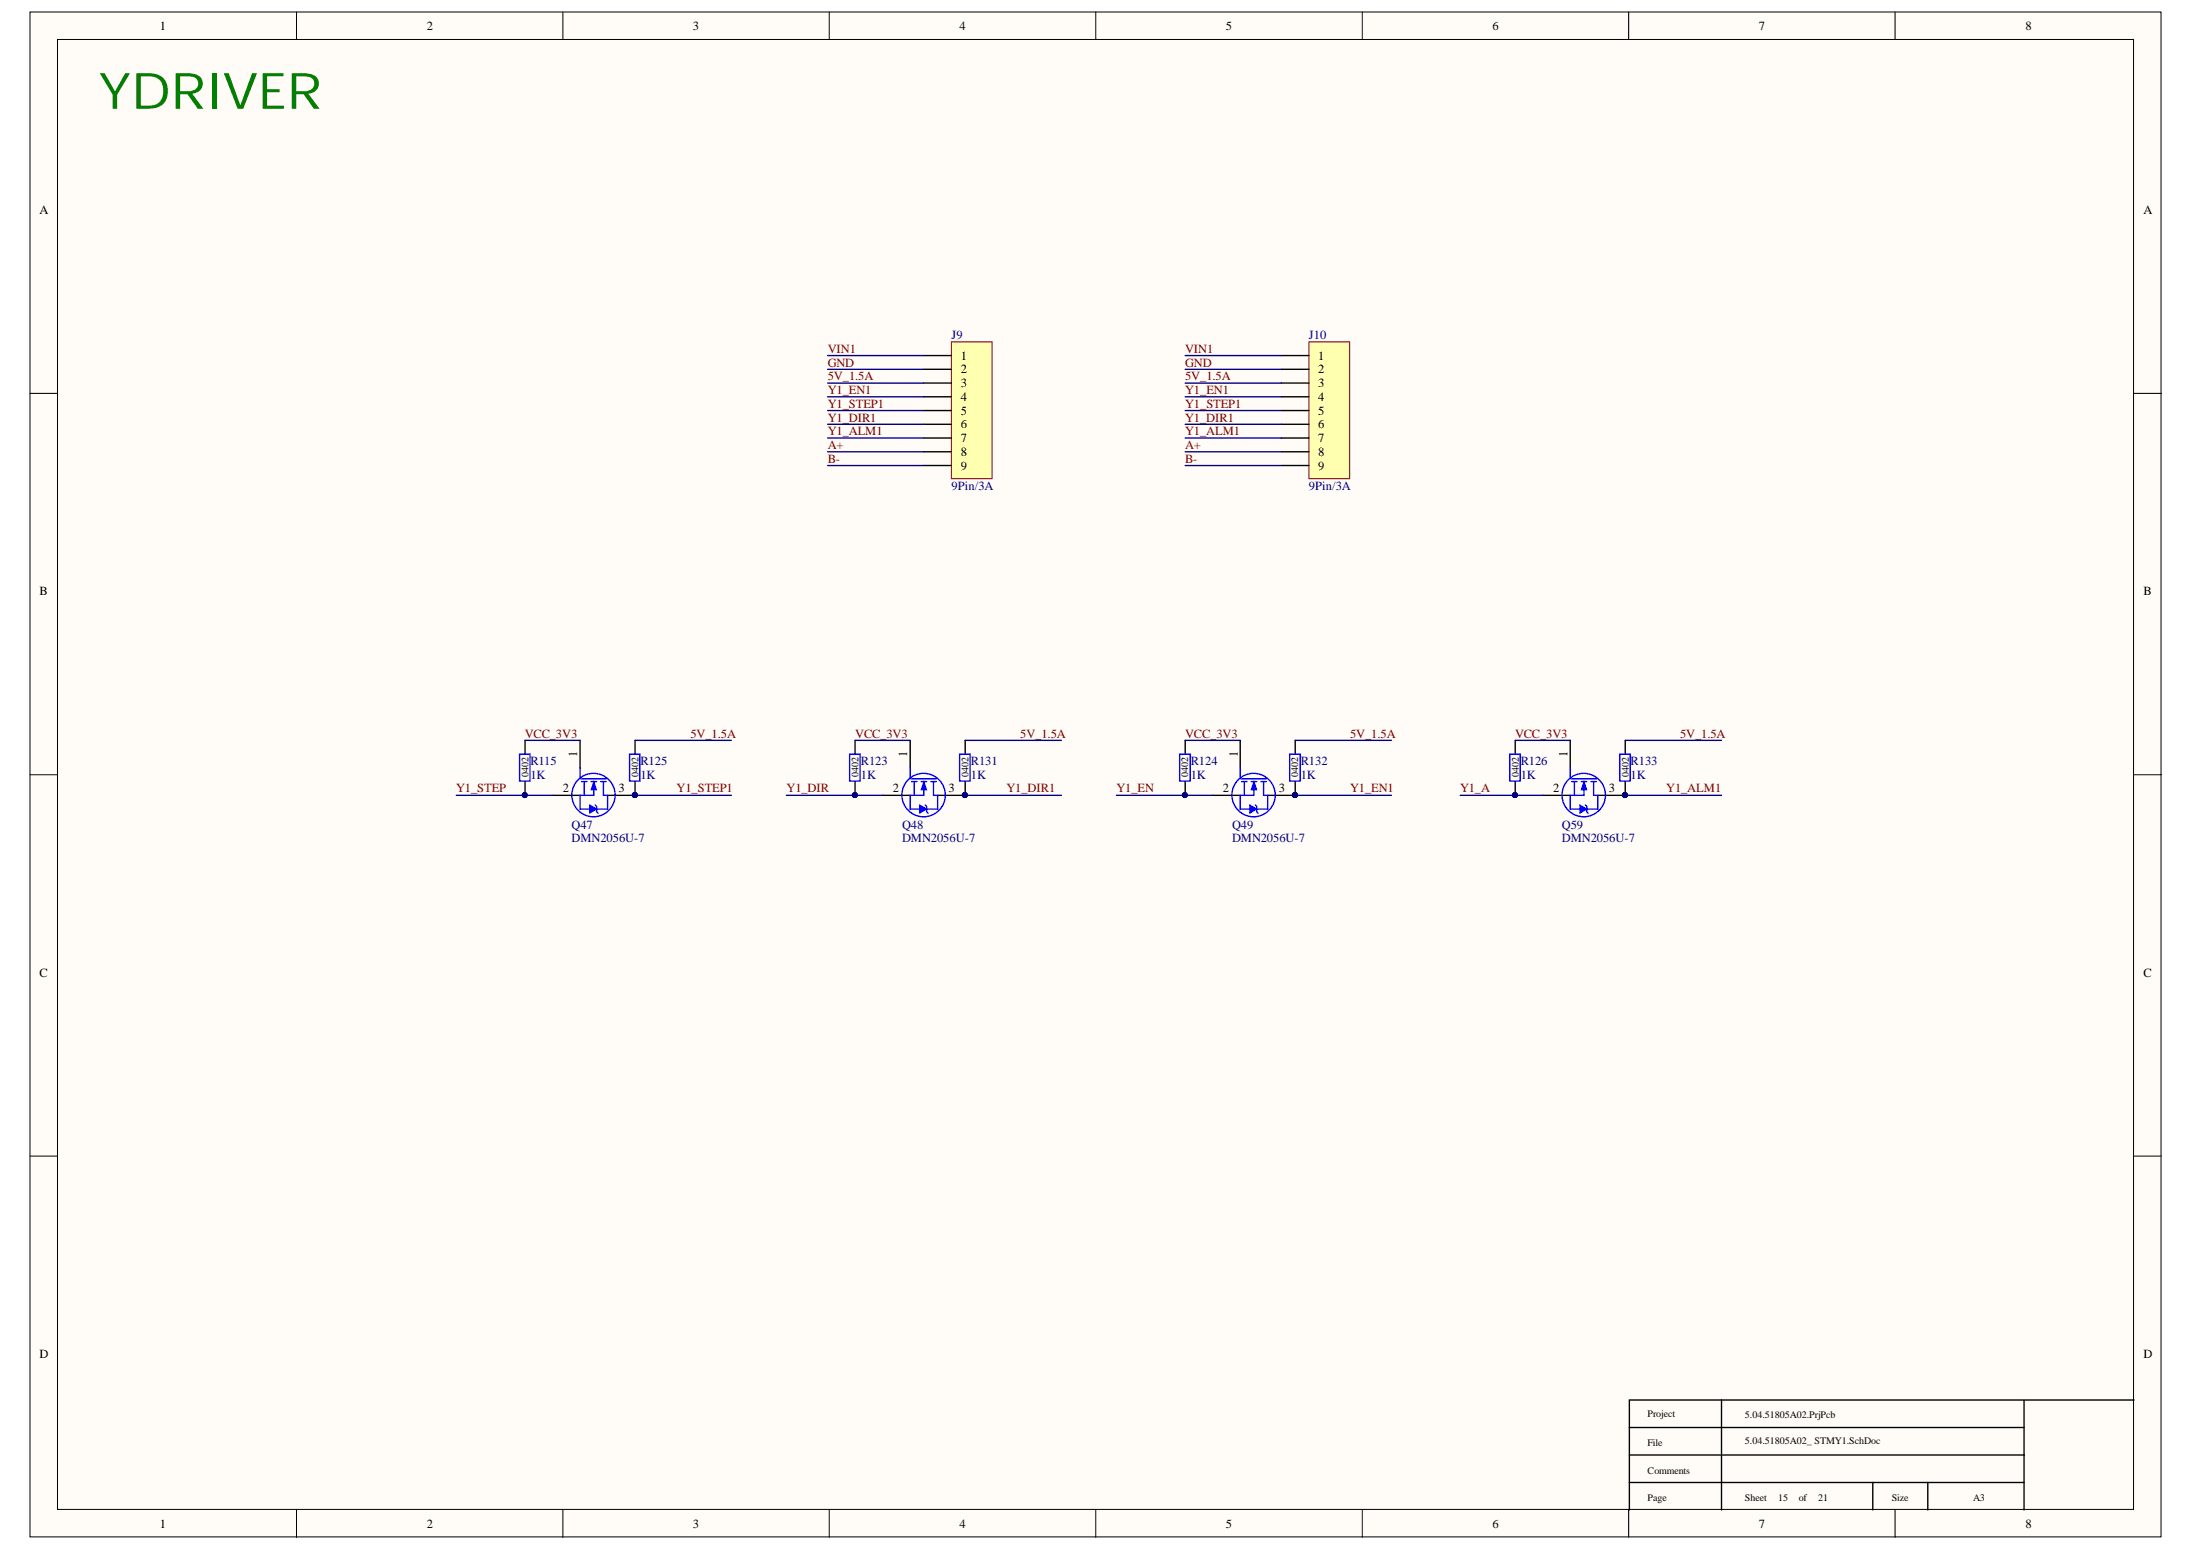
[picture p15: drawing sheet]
<svg xmlns="http://www.w3.org/2000/svg" width="297mm" height="210mm" viewBox="0 0 297 210" stroke-linecap="round" stroke-linejoin="round" font-family="sans-serif">
<defs><g id="words">
<text font-size="6.8" fill="#008000" x="13.4" y="14.7">YDRIVER</text>
<g font-size="1.7">
<text x="21.7" y="4.1">1</text>
<text x="57.8" y="4.1">2</text>
<text x="93.8" y="4.1">3</text>
<text x="129.9" y="4.1">4</text>
<text x="166" y="4.1">5</text>
<text x="202.1" y="4.1">6</text>
<text x="238.1" y="4.1">7</text>
<text x="274.2" y="4.1">8</text>
<text x="5.3" y="28.9">A</text>
<text x="290.2" y="28.9">A</text>
<text x="130.1" y="48.7">1</text>
<text x="130.1" y="50.5">2</text>
<text x="130.1" y="52.4">3</text>
<text x="178.5" y="48.7">1</text>
<text x="178.5" y="50.5">2</text>
<text x="178.5" y="52.4">3</text>
<text x="130.1" y="54.3">4</text>
<text x="130.1" y="56.1">5</text>
<text x="130.1" y="58">6</text>
<text x="130.1" y="59.8">7</text>
<text x="178.5" y="54.3">4</text>
<text x="178.5" y="56.1">5</text>
<text x="178.5" y="58">6</text>
<text x="178.5" y="59.8">7</text>
<text x="130.1" y="61.7">8</text>
<text x="130.1" y="63.6">9</text>
<text x="178.5" y="61.7">8</text>
<text x="178.5" y="63.6">9</text>
<text x="5.3" y="80.5">B</text>
<text x="290.2" y="80.5">B</text>
<text x="76.2" y="107.2">2</text>
<text x="78.2" y="102.4" transform="rotate(-90 78.2 102.4)">1</text>
<text x="83.7" y="107.2">3</text>
<text x="120.9" y="107.2">2</text>
<text x="122.8" y="102.4" transform="rotate(-90 122.8 102.4)">1</text>
<text x="128.4" y="107.2">3</text>
<text x="165.5" y="107.2">2</text>
<text x="167.6" y="102.4" transform="rotate(-90 167.6 102.4)">1</text>
<text x="173.1" y="107.2">3</text>
<text x="210.3" y="107.2">2</text>
<text x="212.2" y="102.4" transform="rotate(-90 212.2 102.4)">1</text>
<text x="217.8" y="107.2">3</text>
<text x="5.3" y="132.2">C</text>
<text x="290.2" y="132.2">C</text>
<text x="5.3" y="183.7">D</text>
<text x="290.2" y="183.7">D</text>
<text x="21.7" y="206.8">1</text>
<text x="57.8" y="206.8">2</text>
<text x="93.8" y="206.8">3</text>
<text x="129.9" y="206.8">4</text>
<text x="166" y="206.8">5</text>
<text x="202.1" y="206.8">6</text>
<text x="238.1" y="206.8">7</text>
<text x="274.2" y="206.8">8</text>
</g>
<g font-size="1.7" fill="#800000">
<text x="112.1" y="47.8">VIN1</text>
<text x="160.5" y="47.8">VIN1</text>
<text x="112.1" y="49.6">GND</text>
<text x="112.1" y="51.5">5V_1.5A</text>
<text x="112.1" y="53.3">Y1_EN1</text>
<text x="160.5" y="49.6">GND</text>
<text x="160.5" y="51.5">5V_1.5A</text>
<text x="160.5" y="53.3">Y1_EN1</text>
<text x="112.1" y="55.2">Y1_STEP1</text>
<text x="112.1" y="57">Y1_DIR1</text>
<text x="112.1" y="58.9">Y1_ALM1</text>
<text x="160.5" y="55.2">Y1_STEP1</text>
<text x="160.5" y="57">Y1_DIR1</text>
<text x="160.5" y="58.9">Y1_ALM1</text>
<text x="112.1" y="60.8">A+</text>
<text x="112.1" y="62.6">B-</text>
<text x="160.5" y="60.8">A+</text>
<text x="160.5" y="62.6">B-</text>
<text x="71.1" y="99.8">VCC_3V3</text>
<text x="93.5" y="99.8">5V_1.5A</text>
<text x="115.8" y="99.8">VCC_3V3</text>
<text x="138.1" y="99.8">5V_1.5A</text>
<text x="160.5" y="99.8">VCC_3V3</text>
<text x="182.8" y="99.8">5V_1.5A</text>
<text x="205.1" y="99.8">VCC_3V3</text>
<text x="227.5" y="99.8">5V_1.5A</text>
<text x="61.7" y="107.2">Y1_STEP</text>
<text x="91.6" y="107.2">Y1_STEP1</text>
<text x="106.5" y="107.2">Y1_DIR</text>
<text x="136.3" y="107.2">Y1_DIR1</text>
<text x="151.2" y="107.2">Y1_EN</text>
<text x="182.8" y="107.2">Y1_EN1</text>
<text x="197.7" y="107.2">Y1_A</text>
<text x="225.6" y="107.2">Y1_ALM1</text>
</g>
<g font-size="1.7" fill="#000080">
<text x="128.8" y="45.9">J9</text>
<text x="177.2" y="45.9">J10</text>
<text x="128.8" y="66.3">9Pin/3A</text>
<text x="177.2" y="66.3">9Pin/3A</text>
<text x="71.8" y="103.5">R115</text>
<text x="71.8" y="105.4">1K</text>
<text x="86.7" y="103.5">R125</text>
<text x="86.7" y="105.4">1K</text>
<text x="116.6" y="103.5">R123</text>
<text x="116.6" y="105.4">1K</text>
<text x="131.4" y="103.5">R131</text>
<text x="131.4" y="105.4">1K</text>
<text x="161.2" y="103.5">R124</text>
<text x="161.2" y="105.4">1K</text>
<text x="176.1" y="103.5">R132</text>
<text x="176.1" y="105.4">1K</text>
<text x="205.9" y="103.5">R126</text>
<text x="205.9" y="105.4">1K</text>
<text x="220.8" y="103.5">R133</text>
<text x="220.8" y="105.4">1K</text>
<text x="77.4" y="112.1">Q47</text>
<text x="122.1" y="112.1">Q48</text>
<text x="166.8" y="112.1">Q49</text>
<text x="211.5" y="112.1">Q59</text>
<text x="77.4" y="114">DMN2056U-7</text>
<text x="122.1" y="114">DMN2056U-7</text>
<text x="166.8" y="114">DMN2056U-7</text>
<text x="211.5" y="114">DMN2056U-7</text>
</g>
<g font-size="1.4">
<text x="71.6" y="105.2" transform="rotate(-90 71.6 105.2)">0402</text>
<text x="86.4" y="105.2" transform="rotate(-90 86.4 105.2)">0402</text>
<text x="116.2" y="105.2" transform="rotate(-90 116.2 105.2)">0402</text>
<text x="131.1" y="105.2" transform="rotate(-90 131.1 105.2)">0402</text>
<text x="160.9" y="105.2" transform="rotate(-90 160.9 105.2)">0402</text>
<text x="175.8" y="105.2" transform="rotate(-90 175.8 105.2)">0402</text>
<text x="205.6" y="105.2" transform="rotate(-90 205.6 105.2)">0402</text>
<text x="220.5" y="105.2" transform="rotate(-90 220.5 105.2)">0402</text>
<text x="223.1" y="191.8">Project</text>
<text x="236.2" y="191.9">5.04.51805A02.PrjPcb</text>
<text x="223.1" y="195.7">File</text>
<text x="236.2" y="195.5">5.04.51805A02_ STMY1.SchDoc</text>
<text x="223.1" y="203.2">Page</text>
<text x="223.1" y="199.4">Comments</text>
<text x="236.2" y="203.2">Sheet</text>
<text x="240.7" y="203.2">15</text>
<text x="243.5" y="203.2">of</text>
<text x="246.1" y="203.2">21</text>
<text x="256.1" y="203.2">Size</text>
<text x="267.1" y="203.2">A3</text>
</g>
</g></defs>
<g fill="#fffcf8" stroke="#000" stroke-width=".14">
<path d="M4.1 1.6h288.5v206.4h-288.5z"/>
<path d="M7.8 5.3h281.1v199h-281.1z"/>
</g>
<g fill="none" stroke="#000" stroke-width=".14">
<path d="M40.1 1.6v3.7M76.2 1.6v3.7M112.3 1.6v3.7M148.4 1.6v3.7M184.4 1.6v3.7M220.5 1.6v3.7M256.6 1.6v3.7M4.1 53.2h3.7M288.9 53.2h3.8M4.1 104.8h3.7M288.9 104.8h3.8M4.1 156.5h3.7"/>
<path d="M288.9 156.5h3.8M40.1 204.3v3.8M76.2 204.3v3.8M112.3 204.3v3.8M148.4 204.3v3.8M184.4 204.3v3.8M220.5 204.3v3.8M256.6 204.3v3.8"/>
</g>
<g fill="none" stroke="#000" stroke-width=".19">
<path d="M164.2 107.6h3.7M167.9 100.2v3.7M171.6 107.6h3.8M205.1 100.2v1.9M205.1 105.8v1.8M220.6 196.9h53.4M220.6 193.2h53.4M233.1 189.5v14.8M274 189.5v14.8M288.9 189.5h-68.3v14.8M220.6 200.6h53.4M253.6 200.6v3.7"/>
<path d="M261 200.6v3.7"/>
</g>
<g fill="#000080" stroke="#000080" stroke-width=".14">
<circle cx="205.1" cy="107.6" r=".33"/>
<circle cx="175.3" cy="107.6" r=".34"/>
</g>
<path d="M167.9 103.9v1.5M168.1 105.4h3.3M168.1 105.8h.7M168.5 105.8v1.8M169.4 105.8h.7M169.8 105.8v1.8h-1.9M170.7 105.8h.7M171.1 105.8v1.8M204.4 102.1h1.4v3.6h-1.4z" fill="none" stroke="#00f" stroke-width=".19"/>
<path d="M169.8 105.8l.3 1.1h-.7z" fill="#00f"/>
<path d="M169.8 105.8l.3 1.1h-.7z" fill="none" stroke="#00f" stroke-width=".14"/>
<path d="M167.9 107.6v1.9h1.3M171.1 107.6h.5v1.9h-1.5" fill="none" stroke="#00f" stroke-width=".19"/>
<path d="M169.2 108.9l.9 .6-.9 .6z" fill="#00f"/>
<path d="M169.2 108.9l.9 .6-.9 .6z" fill="none" stroke="#00f" stroke-width=".14"/>
<g fill="none" stroke="#00f" stroke-width=".19">
<path d="M123.2 103.9v1.5M123.4 105.4h3.4M123.4 105.8h.8M123.8 105.8v1.8M124.7 105.8h.8M125.1 105.8v1.8h-1.9M126 105.8h.8M126.4 105.8v1.8M159.7 102.1h1.4v3.6h-1.4zM170 108.9l.1 .2v.8l.2 .2"/>
<circle cx="169.7" cy="107.6" r="2.94"/>
</g>
<g fill="#000080" stroke="#000080" stroke-width=".14">
<circle cx="175.3" cy="107.6" r=".34"/>
<circle cx="160.4" cy="107.6" r=".33"/>
<circle cx="130.6" cy="107.6" r=".33"/>
</g>
<path d="M119.5 107.6h3.7M123.2 100.2v3.7M126.9 107.6h3.8M160.5 100.2v1.9M160.5 105.8v1.8" fill="none" stroke="#000" stroke-width=".19"/>
<path d="M125.1 105.8l.4 1.1h-.8z" fill="#00f"/>
<path d="M125.1 105.8l.4 1.1h-.8z" fill="none" stroke="#00f" stroke-width=".14"/>
<path d="M123.2 107.6v1.9h1.3M126.4 107.6h.5v1.9h-1.4" fill="none" stroke="#00f" stroke-width=".19"/>
<path d="M124.5 108.9l1 .6-1 .6z" fill="#00f"/>
<path d="M124.5 108.9l1 .6-1 .6z" fill="none" stroke="#00f" stroke-width=".14"/>
<g fill="none" stroke="#00f" stroke-width=".19">
<path d="M78.5 103.9v1.5M78.7 105.4h3.4M78.7 105.8h.8M79.1 105.8v1.8M80 105.8h.8M80.4 105.8v1.8h-1.9M81.3 105.8h.8M81.7 105.8v1.8M115 102.1h1.4v3.6h-1.4zM125.3 108.9l.2 .2v.8l.1 .2"/>
<circle cx="125" cy="107.6" r="2.94"/>
</g>
<g fill="#000080" stroke="#000080" stroke-width=".14">
<circle cx="130.6" cy="107.6" r=".33"/>
<circle cx="115.7" cy="107.6" r=".33"/>
<circle cx="85.9" cy="107.6" r=".34"/>
</g>
<path d="M74.8 107.6h3.7M78.5 100.2v3.7M82.3 107.6h3.7M115.8 100.2v1.9M115.8 105.8v1.8" fill="none" stroke="#000" stroke-width=".19"/>
<path d="M80.4 105.8l.4 1.1h-.8z" fill="#00f"/>
<path d="M80.4 105.8l.4 1.1h-.8z" fill="none" stroke="#00f" stroke-width=".14"/>
<path d="M78.5 107.6v1.9h1.3M81.7 107.6h.6v1.9h-1.5" fill="none" stroke="#00f" stroke-width=".19"/>
<path d="M79.8 108.9l1 .6-1 .6z" fill="#00f"/>
<path d="M79.8 108.9l1 .6-1 .6z" fill="none" stroke="#00f" stroke-width=".14"/>
<g fill="none" stroke="#00f" stroke-width=".19">
<path d="M70.3 102.1h1.5v3.6h-1.5zM80.6 108.9l.2 .2v.8l.2 .2M212.6 103.9v1.5M212.8 105.4h3.3M212.8 105.8h.7M213.1 105.8v1.8M214.1 105.8h.7M214.5 105.8v1.8h-1.9M215.4 105.8h.7M215.8 105.8v1.8"/>
<circle cx="80.3" cy="107.6" r="2.94"/>
</g>
<g fill="#000080" stroke="#000080" stroke-width=".14">
<circle cx="85.9" cy="107.6" r=".34"/>
<circle cx="71" cy="107.6" r=".33"/>
<circle cx="220" cy="107.6" r=".33"/>
</g>
<path d="M71.1 100.2v1.9M71.1 105.8v1.8M208.9 107.6h3.7M212.6 100.2v3.7M216.3 107.6h3.7" fill="none" stroke="#000" stroke-width=".19"/>
<path d="M214.5 105.8l.3 1.1h-.7z" fill="#00f"/>
<path d="M214.5 105.8l.3 1.1h-.7z" fill="none" stroke="#00f" stroke-width=".14"/>
<path d="M212.6 107.6v1.9h1.3M215.8 107.6h.5v1.9h-1.5" fill="none" stroke="#00f" stroke-width=".19"/>
<path d="M213.9 108.9l.9 .6-.9 .6z" fill="#00f"/>
<path d="M213.9 108.9l.9 .6-.9 .6z" fill="none" stroke="#00f" stroke-width=".14"/>
<g fill="none" stroke="#00f" stroke-width=".19">
<path d="M85.2 102.1h1.4v3.6h-1.4zM129.9 102.1h1.4v3.6h-1.4zM174.6 102.1h1.4v3.6h-1.4zM214.6 108.9l.2 .2v.8l.2 .2M219.3 102.1h1.4v3.6h-1.4z"/>
<circle cx="214.4" cy="107.6" r="2.94"/>
</g>
<g fill="#000080" stroke="#000080" stroke-width=".14">
<circle cx="220" cy="107.6" r=".33"/>
<circle cx="85.9" cy="107.6" r=".34"/>
<circle cx="130.6" cy="107.6" r=".33"/>
<circle cx="175.3" cy="107.6" r=".34"/>
</g>
<path d="M86 100.2v1.9M86 105.8v1.8M130.7 100.2v1.9M130.7 105.8v1.8M175.4 100.2v1.9M175.4 105.8v1.8M220 100.2v1.9M220 105.8v1.8" fill="none" stroke="#000" stroke-width=".19"/>
<path d="M128.8 46.3h5.5v18.5h-5.5z" fill="#ffffb0" stroke="#800000" stroke-width=".14"/>
<path d="M125.1 48.1h3.7M125.1 50h3.7M125.1 51.8h3.7M125.1 53.7h3.7M125.1 55.6h3.7M125.1 57.4h3.7M125.1 59.3h3.7M125.1 61.1h3.7M125.1 63h3.7" fill="none" stroke="#000" stroke-width=".19"/>
<path d="M177.2 46.3h5.5v18.5h-5.5z" fill="#ffffb0" stroke="#800000" stroke-width=".14"/>
<path d="M173.5 48.1h3.7M173.5 50h3.7M173.5 51.8h3.7M173.5 53.7h3.7M173.5 55.6h3.7M173.5 57.4h3.7M173.5 59.3h3.7M173.5 61.1h3.7M173.5 63h3.7" fill="none" stroke="#000" stroke-width=".19"/>
<g fill="none" stroke="#000080" stroke-width=".19">
<path d="M112 48.1h13.1M112 50h13.1M112 51.8h13.1M112 53.7h13.1M112 55.6h13.1M112 57.4h13.1M112 59.3h13.1M160.5 48.1h13M160.5 50h13M160.5 51.8h13M160.5 53.7h13M160.5 55.6h13"/>
<path d="M160.5 57.4h13M160.5 59.3h13M112 61.1h13.1M112 63h13.1M160.5 61.1h13M160.5 63h13M61.8 107.6h13M71.1 100.2h7.4M86 100.2h13M86 107.6h13M106.5 107.6h13M115.8 100.2h7.4"/>
<path d="M130.7 100.2h13M130.7 107.6h13M151.1 107.6h13.1M160.5 100.2h7.4M175.4 100.2h13M175.4 107.6h13M197.7 107.6h11.2M205.1 100.2h7.5M220 100.2h13.1M220 107.6h13.1"/>
</g>
<g fill="#000080" stroke="#000080" stroke-width=".14">
<circle cx="175.3" cy="107.6" r=".34"/>
<circle cx="160.4" cy="107.6" r=".33"/>
<circle cx="130.6" cy="107.6" r=".33"/>
<circle cx="115.7" cy="107.6" r=".33"/>
<circle cx="85.9" cy="107.6" r=".34"/>
<circle cx="71" cy="107.6" r=".33"/>
<circle cx="205.1" cy="107.6" r=".33"/>
<circle cx="220" cy="107.6" r=".33"/>
</g>
<use href="#words"/>
</svg>
